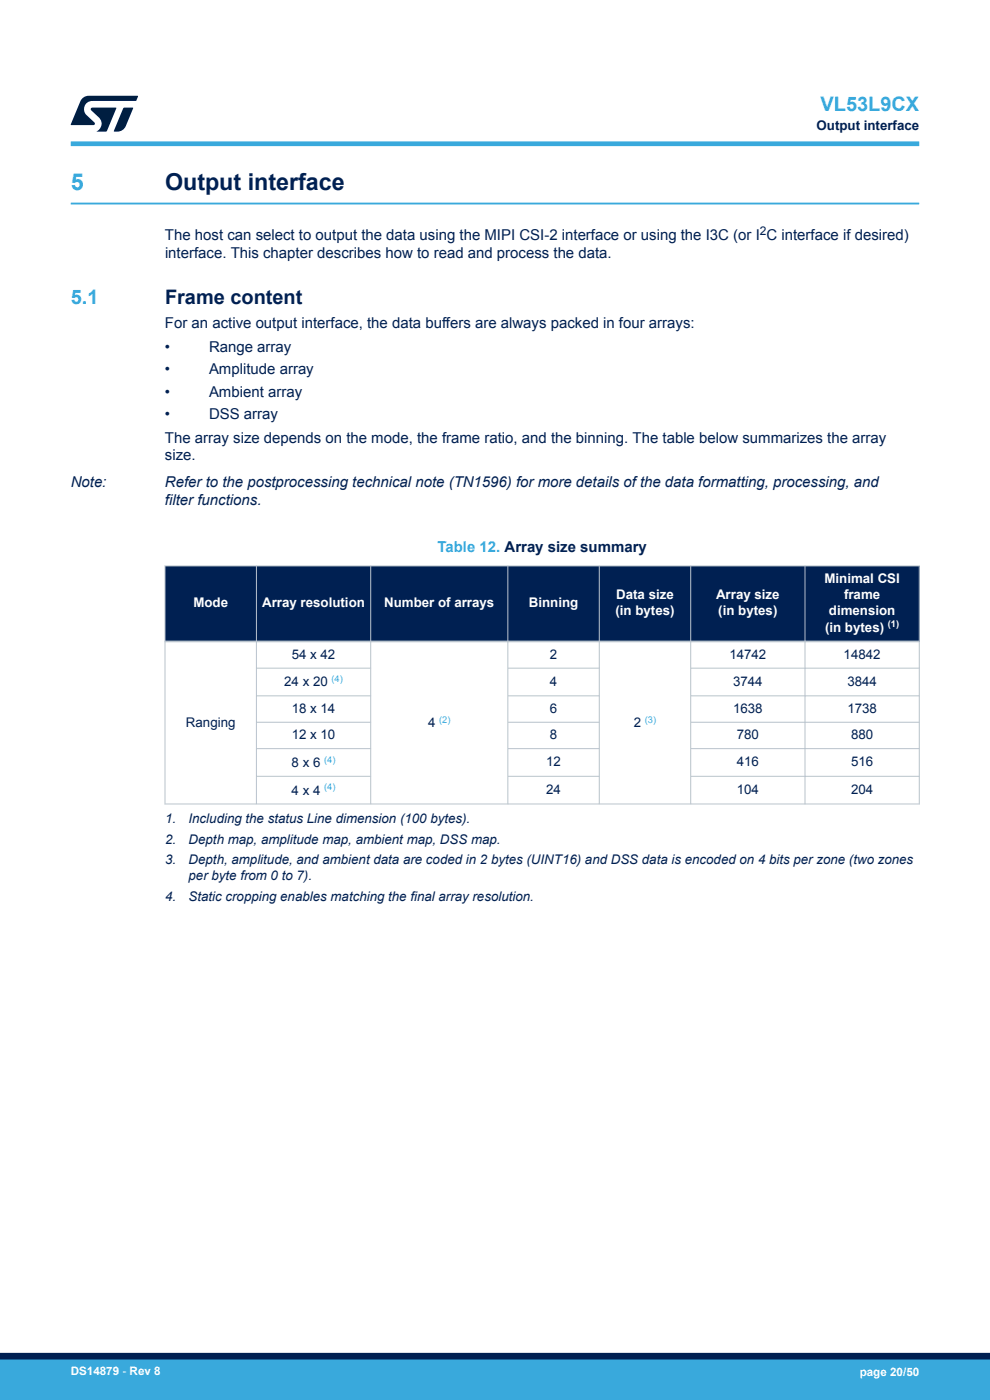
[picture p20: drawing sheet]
<svg xmlns="http://www.w3.org/2000/svg" width="210mm" height="297mm" viewBox="0 0 210 297" stroke-linecap="round" stroke-linejoin="round" font-family="sans-serif">
<defs><g id="words">
<text font-size="4.9" fill="#39a9dc" x="15" y="40.4">5</text>
<text font-size="4.9" fill="#002052" x="35" y="40.4">Output interface</text>
<g font-size="4.2" fill="#39a9dc">
<text x="174.1" y="23.5">VL53L9CX</text>
<text x="15" y="64.6">5.1</text>
</g>
<text font-size="4.2" fill="#002052" x="35" y="64.6">Frame content</text>
<g font-size="3.2" fill="#002052">
<text x="35" y="51">The host can select to output the data using the MIPI CSI-2 interface or using the I3C (or I C interface if desired)</text>
<text x="35" y="54.8">interface. This chapter describes how to read and process the data.</text>
<text x="35" y="69.6">For an active output interface, the data buffers are always packed in four arrays:</text>
<text x="35" y="74.6">•</text>
<text x="44.3" y="74.6">Range array</text>
<text x="35" y="79.4">•</text>
<text x="44.3" y="79.4">Amplitude array</text>
<text x="35" y="84.1">•</text>
<text x="35" y="88.9">•</text>
<text x="44.3" y="84.1">Ambient array</text>
<text x="44.3" y="88.9">DSS array</text>
<text x="35" y="93.9">The array size depends on the mode, the frame ratio, and the binning. The table below summarizes the array</text>
<text x="35" y="97.7">size.</text>
<text x="15" y="103.3">Note:</text>
<text x="35" y="103.3">Refer to the postprocessing technical note (TN1596) for more details of the data formatting, processing, and</text>
<text x="35" y="107.2">filter functions.</text>
</g>
<text font-size="3.2" fill="#39a9dc" x="92.8" y="117.1">Table 12. Array size summary</text>
<g font-size="2.8" fill="#002052">
<text x="173.2" y="27.5">Output interface</text>
<text x="61.9" y="139.8">54 x 42</text>
<text x="116.6" y="139.8">2</text>
<text x="154.7" y="139.8">14742</text>
<text x="179" y="139.8">14842</text>
<text x="60.3" y="145.6">24 x 20</text>
<text x="116.6" y="145.5">4</text>
<text x="155.5" y="145.5">3744</text>
<text x="179.7" y="145.5">3844</text>
<text x="39.4" y="154.2">Ranging</text>
<text x="61.9" y="151.2">18 x 14</text>
<text x="90.8" y="154.3">4</text>
<text x="116.6" y="151.2">6</text>
<text x="134.4" y="154.3">2</text>
<text x="155.5" y="151.2">1638</text>
<text x="179.7" y="151.2">1738</text>
<text x="61.9" y="156.8">12 x 10</text>
<text x="116.6" y="156.8">8</text>
<text x="156.3" y="156.8">780</text>
<text x="180.5" y="156.8">880</text>
<text x="61.9" y="162.7">8 x 6</text>
<text x="115.9" y="162.6">12</text>
<text x="156.3" y="162.6">416</text>
<text x="180.5" y="162.6">516</text>
<text x="61.9" y="168.6">4 x 4</text>
<text x="115.9" y="168.4">24</text>
<text x="156.3" y="168.4">104</text>
<text x="180.5" y="168.4">204</text>
<text x="35" y="174.6">1.</text>
<text x="35" y="179">2.</text>
<text x="40" y="174.6">Including the status Line dimension (100 bytes).</text>
<text x="40" y="179">Depth map, amplitude map, ambient map, DSS map.</text>
<text x="35" y="183.4">3.</text>
<text x="40" y="183.4">Depth, amplitude, and ambient data are coded in 2 bytes (UINT16) and DSS data is encoded on 4 bits per zone (two zones</text>
<text x="35" y="191.2">4.</text>
<text x="40" y="186.8">per byte from 0 to 7).</text>
<text x="40" y="191.2">Static cropping enables matching the final array resolution.</text>
</g>
<g font-size="2.8" fill="#fff">
<text x="174.9" y="123.7">Minimal CSI</text>
<text x="41" y="128.8">Mode</text>
<text x="55.6" y="128.8">Array resolution</text>
<text x="81.5" y="128.8">Number of arrays</text>
<text x="112.2" y="128.8">Binning</text>
<text x="130.5" y="130.5">(in bytes)</text>
<text x="130.7" y="127.2">Data size</text>
<text x="151.9" y="127.2">Array size</text>
<text x="152.4" y="130.5">(in bytes)</text>
<text x="175.8" y="130.4">dimension</text>
<text x="179" y="127.1">frame</text>
<text x="175" y="134">(in bytes)</text>
</g>
<text font-size="2.5" fill="#002052" x="161.2" y="49.9">2</text>
<g font-size="2.5" fill="#fff">
<text x="15" y="291.6">DS14879 - Rev 8</text>
<text x="182.4" y="291.9">page 20/50</text>
</g>
<text font-size="2" fill="#fff" x="188.3" y="133.1">(1)</text>
<g font-size="2" fill="#39a9dc">
<text x="70.3" y="144.7">(4)</text>
<text x="93.2" y="153.4">(2)</text>
<text x="136.8" y="153.4">(3)</text>
<text x="68.8" y="161.8">(4)</text>
<text x="68.8" y="167.6">(4)</text>
</g>
</g></defs>
<path d="M15 43.2h180" fill="none" stroke="#39a9dc" stroke-width=".4"/>
<g fill="#002052">
<path d="M35 120.1h160v16h-160z" fill-rule="evenodd"/>
<path d="M35 120.1h160v16h-160z" fill-rule="evenodd"/>
</g>
<g fill="none" stroke="#b9c4ca" stroke-width=".21">
<path d="M35 120v50.7M54.4 120v50.7M78.6 120v50.7M107.7 120v50.7M127.1 120v50.7M146.5 120v50.7M170.8 120v50.7M195 120v50.7M34.9 120.1h160.2M54.4 141.7h24.3M54.4 147.6h24.3M54.4 153.2h24.3"/>
<path d="M54.4 158.8h24.3M107.7 141.7h19.5M107.7 147.6h19.5M107.7 153.2h19.5M107.7 158.8h19.5M146.5 141.7h48.6M146.5 147.6h48.6M146.5 153.2h48.6M146.5 158.8h48.6M54.4 164.7h24.3M107.7 164.7h19.5M146.5 164.7h48.6"/>
<path d="M195.1 170.6h-160.2"/>
</g>
<path d="M34.9 136.1h160.2" fill="none" stroke="#b9c4ca" stroke-width=".35"/>
<path d="M15 30.5h180" fill="none" stroke="#39a9dc" stroke-width="1"/>
<g fill="#001e41">
<path d="M17.6 20.8l1.2-.5 10.5 .1-.5 1h-9.2a1.74 1.74 0 0 0-1.6 1 1.74 1.74 0 0 0 .3 2l1.7 1.6 .1 .2-.1 .3h-5l2.1-5z"/>
<path d="M26.2 22.9h2.1l-1.6 3.9a1.92 1.92 0 0 1-1.8 1.1h-.7l-.1-.1z"/>
<path d="M19.4 22.9l5.2-.1 .1 .1-2.1 5h-2.1a1.85 1.85 0 0 0 .5-2.9l-1.6-1.6-.2-.2z"/>
</g>
<g fill="#39a9dc">
<path d="M0 288.4h210v8.6h-210z" fill-rule="evenodd"/>
<path d="M-.1 288.4h210.2v4.4h-210.2z" fill-rule="evenodd"/>
</g>
<path d="M0 287.7h210" fill="none" stroke="#002052" stroke-width="1.4"/>
<use href="#words"/>
</svg>
